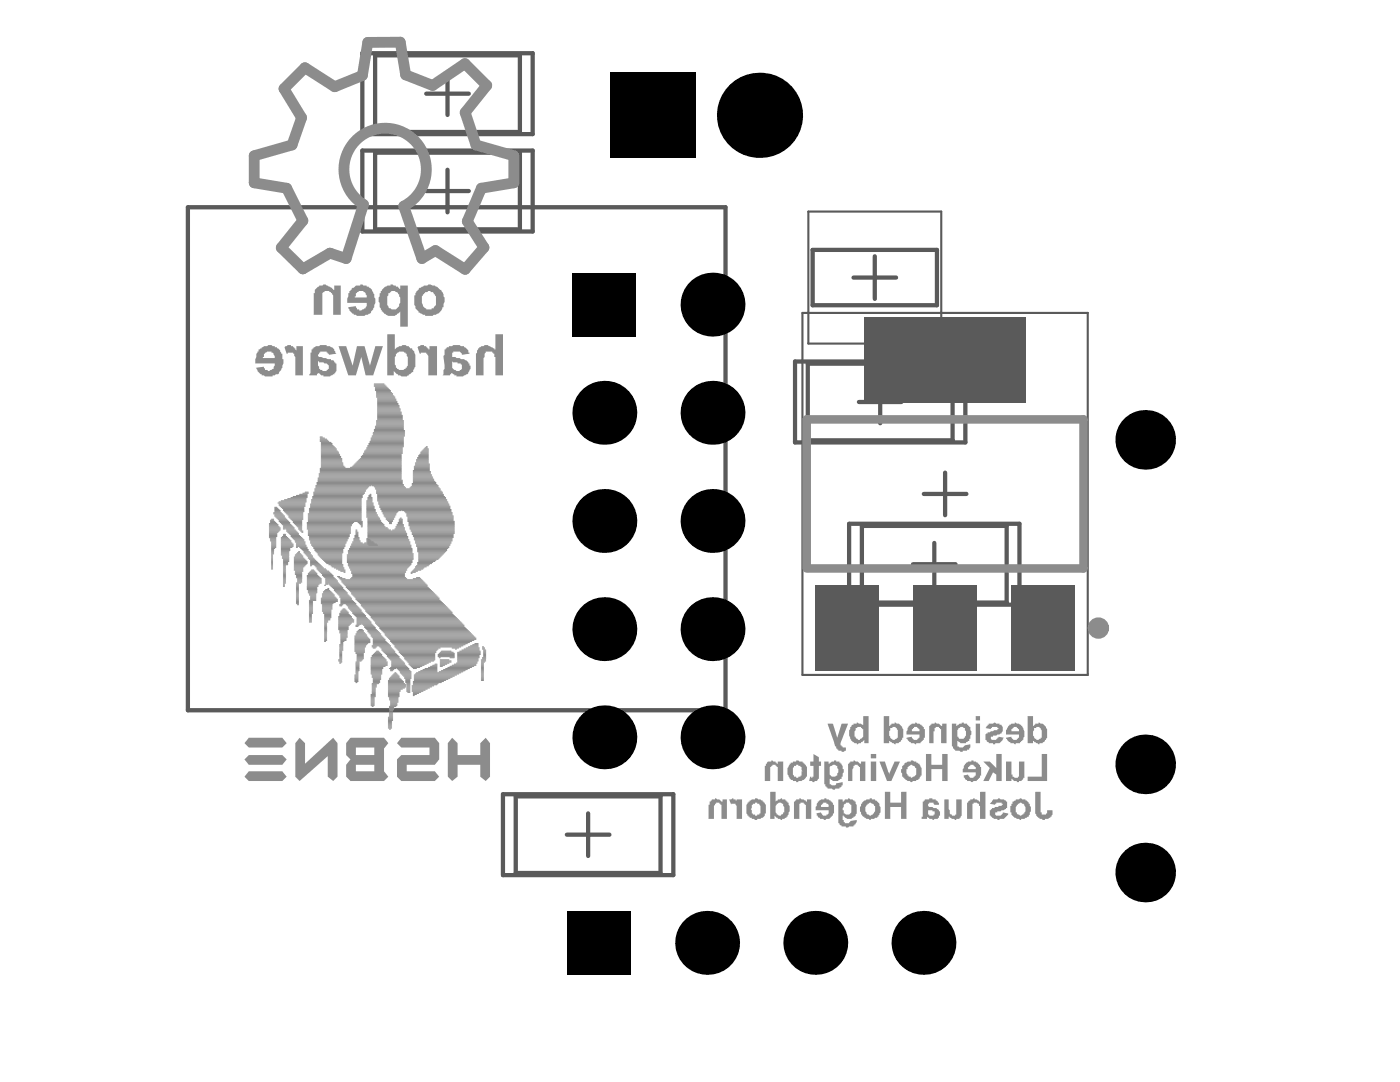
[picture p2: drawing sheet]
<svg xmlns="http://www.w3.org/2000/svg" width="279mm" height="216mm" viewBox="0 0 279 216" stroke-linecap="round" stroke-linejoin="round" font-family="sans-serif">
<g fill="none" stroke="#5a5a5a" stroke-width=".85">
<path d="M72.3 10.6h34v16.2h-34zM74.9 11h28.9v15.3h-28.9zM85.1 18.7h8.5M89.3 14.4v8.5M72.3 30h34v16.2h-34zM74.9 30.5h28.9v15.3h-28.9zM85.1 38.1h8.5M89.3 33.9v8.5M37.5 41.4h107.3v100.3h-107.3zM162.2 49.9h24.8v11h-24.8zM170.3 55.4h8.5M174.6 51.1v8.5"/>
<path d="M158.7 72.1h34v16.2h-34zM161.2 72.6h28.9v15.3h-28.9zM175.7 76v8.5M161 83.7h55.2v29.7h-55.2zM171.4 80.2h8.5M184.4 98.6h8.5M188.6 94.3v8.5M169.5 104.5h34v16.2h-34zM172 104.9h28.9v15.3h-28.9zM182.2 112.6h8.5M186.5 108.3v8.5M100.4 158.5h34v16.1h-34z"/>
<path d="M102.9 158.9h28.9v15.3h-28.9zM113.1 166.6h8.5M117.4 162.3v8.5"/>
</g>
<path d="M161.3 42.2h26.5v26.4h-26.5zM160.1 62.4h57v72.3h-57z" fill="none" stroke="#5a5a5a" stroke-width=".43"/>
<g fill="none" stroke="#8c8c8c" stroke-width=".22">
<path d="M74.7 76.6h1.9M74.7 76.8h2.2M74.7 77.1h2.4M74.9 77.3h2.4M74.9 77.5h2.6M74.9 77.7h2.8M74.9 77.9h3M75.1 78.1h2.8M75.1 78.4h3M75.1 78.6h3.3M75.1 78.8h3.3M75.1 79h3.5"/>
<path d="M75.1 79.2h3.7M75.3 79.4h3.5M75.3 79.6h3.7M75.3 79.9h3.7M56.1 99.9h5M56.8 99.7h4.3M57.4 99.5h3.7M58.1 99.3h3.2M58.5 99.1h2.8M59.2 98.9h2.1M59.8 98.6h1.5M60.4 98.4h1.1"/>
<path d="M60.9 98.2h.6M62.2 99.7h9.9M62.2 99.9h9.9M62.4 99.1h9.9M62.4 99.3h9.9M62.4 99.5h9.7M62.6 98.2h10.2M62.6 98.4h10.2M62.6 98.6h9.9M62.6 98.9h9.7M62.8 97.6h10.4M62.8 97.8h10.2"/>
<path d="M62.8 98h10.2M63 97.1h10.6M63 97.3h10.4M63 96.9h11M63.3 96.3h17M63.3 96.5h17M63.3 96.7h17.2M63.5 95.4h16.6M63.5 95.6h16.6M63.5 95.8h16.8M63.5 96.1h16.8M63.7 94.5h16.4"/>
<path d="M63.7 94.8h16.4M63.7 95h16.4M63.7 95.2h16.4M63.9 87.2h.4M63.9 87.4h.9M63.9 87.6h1.3M63.9 87.9h1.5M63.9 88.1h1.7M63.9 93.5h16.2M63.9 93.7h16.2M63.9 93.9h16.2M63.9 94.1h16.2"/>
<path d="M63.9 94.3h16.2M64.1 90.7h3.7M64.1 90.9h3.7M64.1 91.7h4.1M64.1 92h4.1M64.1 92.2h4.1M64.1 92.4h4.3M64.1 92.6h4.3M64.1 92.8h4.3M64.1 93h4.6M64.1 93.2h4.8M64.1 91.1h3.9"/>
<path d="M64.1 91.3h3.9M64.1 91.5h4.1M64.1 88.5h2.2M64.1 88.7h2.2M64.1 88.9h2.4M64.1 89.1h2.6M64.1 89.4h2.8M64.1 89.6h3M64.1 89.8h3M64.1 90h3.3M64.1 90.2h3.5M64.1 88.3h2"/>
<path d="M64.1 90.4h3.5M69.9 93.2h10.2M70.4 93h9.7M70.6 92.8h9.5M70.8 92.6h9.3M71 92.4h9.1M71.2 92.2h8.9M71.5 92h8.6M71.7 91.7h8.4M71.9 91.5h8.2M72.1 91.1h8M72.1 91.3h8"/>
<path d="M72.3 90.9h7.8M72.5 90.7h7.6M72.5 90.4h7.8M72.8 90h7.5M72.8 90.2h7.5M73 89.8h7.3M73.2 99.9h1.1M73.2 89.4h7.1M73.2 89.6h7.1M73.4 99.3h.9M73.4 99.5h.9M73.4 99.7h.9"/>
<path d="M73.4 88.9h7.1M73.4 89.1h7.1M73.6 98.9h.4M73.6 99.1h.4M73.6 88.5h6.9M73.6 88.7h6.9M73.8 98.6h.2M73.8 88.1h6.7M73.8 88.3h6.7M74 87.4h6.5M74 87.6h6.5M74 87.9h6.5"/>
<path d="M74.3 87.2h6.2M74.3 96.9h6.2M74.3 87h6.4M74.5 86.3h6.2M74.5 86.6h6.2M74.5 86.8h6.2M74.7 97.1h6M74.7 85.7h5.8M74.7 85.9h6M74.7 86.1h6M74.9 97.3h6.1M74.9 85h5.6"/>
<path d="M74.9 85.3h5.6M74.9 85.5h5.6M74.9 97.6h13M75.1 98.2h13.2M75.1 98.4h13.2M75.1 84.2h5.4M75.1 84.4h5.4M75.1 84.6h5.4M75.1 84.8h5.4M75.1 84h5.4M75.1 97.8h12.8M75.1 98h13"/>
<path d="M75.3 98.6h13.2M75.3 98.9h13.2M75.3 99.1h13.4M75.3 99.3h13.6M75.3 99.5h13.6M75.3 99.7h13.9M75.3 99.9h13.9M75.3 80.9h4.4M75.3 81.2h4.4M75.3 81.4h4.4M75.3 81.6h4.6M75.3 81.8h4.6"/>
<path d="M75.3 82h4.6M75.3 82.2h4.8M75.3 82.5h4.8M75.3 82.7h4.8M75.3 82.9h5M75.3 83.1h5M75.3 83.3h5M75.3 83.5h5M75.3 83.8h5M75.3 80.1h3.9M75.3 80.3h3.9M75.3 80.5h4.1"/>
<path d="M75.3 80.7h4.1M81.8 97.3h5.8M82 97.1h5.4M82.3 96.9h5.1M82.3 96.5h4.7M82.3 96.7h4.9M82.5 93.9h3.2M82.5 94.1h3.4M82.5 94.3h3.4M82.5 94.5h3.4M82.5 94.8h3.6M82.5 95h3.6"/>
<path d="M82.5 95.2h3.9M82.5 95.4h3.9M82.5 95.6h4.1M82.5 95.8h4.1M82.5 96.1h4.3M82.5 96.3h4.5M82.7 93h3M82.7 93.2h3M82.7 93.5h3M82.7 93.7h3M82.9 92.4h2.6M82.9 92.6h2.8"/>
<path d="M82.9 92.8h2.8M83.1 91.7h2.4M83.1 92h2.4M83.1 92.2h2.4M83.3 91.3h2.2M83.3 91.5h2.2M83.5 90.9h2M83.5 91.1h2M83.8 90.7h1.7M84 90.2h1.5M84 90.4h1.5M84.2 90h1.3"/>
<path d="M84.4 89.8h1.1M84.6 89.6h.9M84.8 89.4h.5M85.1 89.1h.2M53.8 106.6h1.5M53.8 106.8h1.5M53.8 105.8h2.1M53.8 106h1.9M53.8 106.2h1.7M53.8 106.4h1.5M53.8 107.1h1.5M53.8 107.3h1.2"/>
<path d="M53.8 104.5h1.5M53.8 104.7h1.7M53.8 104.9h1.7M53.8 105.1h1.9M53.8 105.3h2.1M53.8 105.6h2.1M54 107.9h1M54 107.5h1M54 103.8h.6M54 104h.8M54 104.3h1M54 107.7h1"/>
<path d="M54.2 109.4h.6M54.2 109.7h.4M54.2 109.9h.4M54.2 110.1h.4M54.2 110.3h.4M54.2 110.5h.4M54.2 110.7h.2M54.2 110.9h.2M54.2 111.2h.2M54.2 111.4h.2M54.2 111.6h.2M54.2 111.8h.2"/>
<path d="M54.2 112h.2M54.2 112.2h.2M54.2 112.5h.2M54.2 112.7h.2M54.2 112.9h.2M54.2 113.1h.2M54.2 113.3h.2M54.2 113.5h.2M54.2 109h.8M54.2 109.2h.8M54.2 108.1h.8M54.2 108.4h.8"/>
<path d="M54.2 108.6h.8M54.2 108.8h.8M54.2 103.6h.4M54.6 102.3h1.5M54.6 102.5h1.7M54.8 101.4h.7M54.8 101.7h.9M54.8 101.9h1.1M54.8 102.1h1.1M54.8 102.7h1.8M54.8 103h2M54.8 101.2h.5"/>
<path d="M55 103.2h1.8M55.3 103.4h1.7M55.5 103.6h1.7M55.5 100.4h5.4M55.7 103.8h1.7M55.7 104h1.9M55.7 100.2h5.4M55.7 100.6h5.2M55.7 100.8h5.2M55.9 104.3h2M55.9 101h5M56.1 109.4h1.8"/>
<path d="M56.1 109.7h1.8M56.1 109.9h1.8M56.1 110.1h1.5M56.1 110.3h1.5M56.1 110.5h1.5M56.1 110.7h1.5M56.1 109h2.4M56.1 109.2h2.2M56.1 107.9h2M56.1 108.1h2M56.1 108.4h2.2M56.1 108.6h2.4"/>
<path d="M56.1 108.8h2.4M56.1 107.3h1.3M56.1 107.5h1.5M56.1 104.5h1.8M56.1 101.2h4.6M56.1 107.7h1.8M56.3 110.9h1.3M56.3 111.2h1.3M56.3 111.4h1.3M56.3 107.1h.9M56.3 104.7h1.8M56.3 101.4h4.4"/>
<path d="M56.6 115.5h.4M56.6 115.7h.4M56.6 115.9h.4M56.6 116.1h.4M56.6 116.3h.4M56.6 116.6h.2M56.6 116.8h.2M56.6 117h.2M56.6 111.6h1M56.6 111.8h1M56.6 112h1M56.6 112.2h.8"/>
<path d="M56.6 112.5h.8M56.6 112.7h.8M56.6 112.9h.4M56.6 113.1h.4M56.6 113.3h.4M56.6 113.5h.4M56.6 113.8h.4M56.6 114h.4M56.6 114.2h.4M56.6 114.4h.4M56.6 114.6h.4M56.6 114.8h.4"/>
<path d="M56.6 115h.4M56.6 115.3h.4M56.6 106.6h.4M56.6 106.8h.4M56.6 104.9h1.7M56.6 105.1h1.9M56.6 105.3h2.1M56.6 101.7h4.1M56.6 101.9h4.1M56.6 105.6h.2M56.8 102.1h3.9M57 102.3h3.4"/>
<path d="M57 105.6h1.7M57.2 105.8h1.7M57.2 106h2M57.2 102.5h3.2M57.4 106.2h2M57.4 102.7h3M57.6 106.4h2M57.6 103h2.8M57.6 103.2h2.8M57.9 106.6h1.7M57.9 103.4h2.5M58.1 106.8h1.7"/>
<path d="M58.1 107.1h1.9M58.1 103.6h2.3M58.3 107.3h1.9M58.3 103.8h1.9M58.5 107.5h1.9M58.5 104h1.7M58.5 104.3h1.7M58.7 111.2h1.7M58.7 111.4h2M58.7 111.6h2.2M58.7 111.8h2.4M58.7 112h2.6"/>
<path d="M58.7 112.2h2.6M58.7 112.5h2.6M58.7 112.7h2.4M58.7 112.9h2.2M58.7 113.1h2M58.7 113.3h1.7M58.7 113.5h1.7M58.7 113.8h1.7M58.7 104.5h1.5M58.7 107.7h2M58.9 110.7h1.3M58.9 110.9h1.5"/>
<path d="M58.9 114h1.5M58.9 114.2h1.3M58.9 114.4h1.3M58.9 114.6h1.3M58.9 107.9h1.8M58.9 108.1h2M58.9 104.7h1.3M59.2 118.7h.4M59.2 118.9h.4M59.2 119.1h.4M59.2 119.4h.4M59.2 119.6h.4"/>
<path d="M59.2 119.8h.4M59.2 116.3h.8M59.2 116.6h.4M59.2 116.8h.4M59.2 117h.4M59.2 117.2h.4M59.2 117.4h.4M59.2 117.6h.4M59.2 117.9h.4M59.2 118.1h.4M59.2 118.3h.4M59.2 118.5h.4"/>
<path d="M59.2 110.5h.8M59.2 114.8h1M59.2 115h1M59.2 109h1.9M59.2 109.2h.2M59.2 108.4h1.7M59.2 108.6h1.7M59.2 108.8h1.9M59.2 115.3h1M59.2 104.9h1M59.4 115.5h.8M59.4 115.7h.8"/>
<path d="M59.4 115.9h.8M59.4 116.1h.8M59.4 110.3h.4M59.4 105.1h.8M59.6 110.1h.2M59.6 105.3h.6M59.6 105.6h.6M59.8 109.2h1.5M59.8 105.8h.4M60 109.4h1.3M60 106h.4M60.2 109.7h1.3"/>
<path d="M60.2 106.2h.2M60.4 109.9h1.1M60.7 110.1h1M60.7 110.3h1.3M60.9 110.5h1.1M61.1 110.7h1.1M61.3 115.5h2.8M61.3 115.7h2.8M61.3 115.9h2.8M61.3 116.1h2.8M61.3 116.3h2.8M61.3 116.6h2.4"/>
<path d="M61.3 116.8h2.2M61.3 117h2.2M61.3 117.2h2M61.3 117.4h2M61.3 117.6h2M61.3 110.9h1.1M61.3 114.8h2.2M61.3 115h2.4M61.3 115.3h2.6M61.3 104.3h9.3M61.3 104.5h9.1M61.3 104.7h8.9"/>
<path d="M61.3 104.9h8.9M61.3 105.1h8.6M61.3 105.3h8.6M61.3 105.6h8.6M61.5 117.9h1.8M61.5 118.1h1.8M61.5 118.3h1.8M61.5 111.2h.9M61.5 111.4h1.1M61.5 114.4h1.8M61.5 114.6h1.8M61.5 106.6h8.2"/>
<path d="M61.5 106.8h8.2M61.5 105.8h8.4M61.5 106h8.4M61.5 106.2h8.4M61.5 106.4h8.4M61.5 103.6h10.6M61.5 103.8h10.6M61.5 104h10.8M61.5 102.5h10.6M61.5 102.7h10.6M61.5 103h10.6M61.5 103.2h10.6"/>
<path d="M61.5 103.4h10.6M61.7 118.7h1.3M61.7 119.8h1.3M61.7 118.5h1.3M61.7 111.6h1.1M61.7 114.2h1.3M61.7 107.1h8M61.7 107.3h7.8M61.7 107.5h7.8M61.7 101.4h10.4M61.7 101.7h10.4M61.7 101.9h10.4"/>
<path d="M61.7 102.1h10.4M61.7 102.3h10.4M61.7 107.7h7.6M62 118.9h1M62 119.1h1M62 119.4h1M62 119.6h1M62 111.8h1M62 112h1.3M62 112.2h1.5M62 112.5h1.7M62 112.7h1.9"/>
<path d="M62 112.9h.2M62 114h.8M62 107.9h7.3M62 108.1h7.1M62 108.4h7.1M62 100.6h10.1M62 100.8h10.1M62 101h10.1M62 101.2h10.1M62.2 113.8h.4M62.2 108.6h6.7M62.2 108.8h6.7"/>
<path d="M62.2 100.2h9.9M62.2 100.4h9.9M62.4 109h6.5M62.6 109.4h6.1M62.6 109.2h6.1M62.8 109.7h5.6M62.8 109.9h5.6M62.8 112.9h1.3M63 110.1h5.4M63 113.1h1.3M63.3 110.3h5.1M63.3 113.3h1.2"/>
<path d="M63.3 113.5h1.7M63.5 110.5h4.7M63.5 110.7h4.7M63.5 113.8h1.7M63.7 110.9h4.5M63.7 114h1.9M63.9 111.2h4.3M63.9 114.2h1.9M64.1 119.4h3M64.1 119.6h3.3M64.1 119.8h3.3M64.1 111.4h4.1"/>
<path d="M64.1 114.4h2M64.3 118.7h2.4M64.3 118.9h2.4M64.3 119.1h2.6M64.3 118.5h2.2M64.3 111.6h3.9M64.3 114.6h2M64.3 114.8h2.2M64.5 118.1h1.6M64.5 118.3h1.8M64.5 111.8h3.7M64.5 115h2"/>
<path d="M64.8 116.8h.2M64.8 117.9h1M64.8 112h3.4M64.8 115.3h1.9M65 115.5h1.9M65 115.7h2.1M65 115.9h2.4M65 116.1h2.4M65 116.3h2.6M65 116.6h.4M65 117.6h.6M65 112.2h3.2"/>
<path d="M65.2 112.5h3M65.4 117.4h.2M65.6 116.6h2.2M65.6 112.7h2.8M65.8 116.8h2.2M66.1 117h2.1M66.1 112.9h2.3M66.3 117.2h2.1M66.3 113.1h2.1M66.5 117.4h1.9M66.7 117.6h2M66.7 117.9h2.2"/>
<path d="M66.7 113.3h2M66.9 118.1h2.2M67.1 118.3h2.2M67.1 113.5h1.6M67.4 118.5h1.9M67.4 115h.4M67.6 118.7h1.9M67.6 113.8h1.3M67.6 115.3h.6M67.8 118.9h1.9M67.8 119.1h2.1M67.8 115.5h1.1"/>
<path d="M68 119.4h2.2M68 119.6h2.2M68 119.8h2.4M68 115.7h16.2M68 114h.9M68.2 115.9h16.2M68.2 116.1h16.4M68.4 116.3h16.4M68.7 116.6h16.4M68.7 114.2h.2M68.9 116.8h16.4M69.1 117h16.2"/>
<path d="M69.1 117.2h16.4M69.3 117.4h16.4M69.3 110.7h13.2M69.3 110.9h13.2M69.3 111.2h13.2M69.3 111.4h13.2M69.3 111.6h13.2M69.3 111.8h13M69.3 112h13M69.3 112.2h13M69.5 117.6h16.4M69.5 109.9h12.8"/>
<path d="M69.5 110.1h12.8M69.5 110.3h12.8M69.5 110.5h13M69.5 112.5h12.5M69.5 112.7h12.5M69.5 112.9h12.3M69.7 117.9h16.4M69.7 109.4h12.6M69.7 109.7h12.6M69.7 113.1h11.9M69.7 113.3h11.7M69.9 115.5h11.3"/>
<path d="M69.9 118.1h16.5M69.9 113.5h11.3M69.9 113.8h11.3M69.9 109h12.1M69.9 109.2h12.1M70.2 118.3h16.4M70.2 118.5h16.6M70.2 114h10.8M70.2 114.2h10.8M70.2 114.4h10.5M70.2 108.6h11.6M70.2 108.8h11.8"/>
<path d="M70.2 115.3h10.8M70.4 118.7h16.6M70.4 114.6h10.3M70.4 114.8h10.3M70.4 115h10.3M70.4 108.1h1.5M70.4 108.4h1.9M70.6 118.9h16.6M70.6 107.9h1.3M70.6 107.5h1.1M70.6 107.7h1.1M70.8 119.1h16.6"/>
<path d="M70.8 106.8h.7M70.8 107.1h.7M70.8 107.3h.9M71 119.4h16.6M71 119.6h16.6M71 106.6h.5M71 105.8h.2M71 106h.2M71 106.2h.5M71 106.4h.5M71.2 119.8h16.7M71.5 104.3h.8"/>
<path d="M71.7 104.5h.6M71.9 104.7h.4M72.1 104.9h.2M72.1 105.1h.2M72.8 108.4h9M73.2 107.9h8.4M73.2 108.1h8.6M73.2 107.5h8.2M73.2 101.4h1.5M73.2 101.7h1.7M73.2 101.9h1.7M73.2 102.1h1.7"/>
<path d="M73.2 102.3h1.9M73.2 102.5h1.9M73.2 102.7h2.1M73.2 103h2.1M73.2 103.2h2.4M73.2 100.2h1.1M73.2 100.4h1.3M73.2 100.6h1.3M73.2 100.8h1.3M73.2 101h1.5M73.2 101.2h1.5M73.2 107.7h8.4"/>
<path d="M73.4 106.6h7.8M73.4 106.8h7.8M73.4 105.8h4.5M73.4 106h7.6M73.4 106.2h7.6M73.4 106.4h7.8M73.4 107.1h8M73.4 107.3h8M73.4 103.6h2.4M73.4 103.8h2.6M73.4 104h2.6M73.4 104.3h2.8"/>
<path d="M73.4 104.5h3M73.4 104.7h3.2M73.4 104.9h3.2M73.4 105.1h3.5M73.4 105.3h3.9M73.4 103.4h2.4M73.4 105.6h4.1M75.6 100.2h13.8M75.6 100.4h13.8M75.6 100.6h14M75.8 100.8h13.8M75.8 101h14"/>
<path d="M75.8 101.2h14M76 101.4h13.8M76 101.7h14M76.2 101.9h3.9M76.2 102.1h3.2M76.4 102.3h2.8M76.4 102.5h2.6M76.6 102.7h2.4M76.6 103h2.2M76.9 103.2h1.9M77.1 103.6h1.5M77.1 103.4h1.5"/>
<path d="M77.3 103.8h1.1M77.5 104h.9M77.7 104.3h.4M77.7 104.5h.4M78.4 105.8h2.3M78.8 105.6h1.9M79 105.1h1.5M79 105.3h1.7M79.2 104.7h1.3M79.2 104.9h1.3M79.4 104.3h.9M79.4 104.5h.9"/>
<path d="M79.7 103.6h.6M79.7 103.8h.6M79.7 104h.6M79.9 103.4h.2M80.3 101.9h9.7M80.7 102.1h9.3M81 102.3h9.2M81.2 102.5h9M81.2 102.7h9M81.2 103h9.3M81.4 103.6h9.1M81.4 103.8h9.1"/>
<path d="M81.4 104h9.3M81.4 103.2h9.1M81.4 103.4h9.1M81.6 104.3h9.1M81.6 104.5h9.1M81.6 104.7h9.1M81.6 104.9h9.1M81.8 105.1h8.9M81.8 105.3h8.9M81.8 105.6h8.9M82 114.2h.9M82 114.4h.3"/>
<path d="M82 105.8h8.7M82 106h8.7M82.3 114h1M82.3 106.6h8.2M82.3 106.2h8.4M82.3 106.4h8.4M82.5 115.5h1.5M82.5 113.8h1.5M82.5 106.8h8M82.5 107.1h8M82.7 113.5h1.7M82.7 107.3h7.8"/>
<path d="M82.7 107.5h7.5M82.7 107.7h7.5M82.9 113.1h2.2M82.9 113.3h1.7M82.9 107.9h7.3M82.9 108.1h7.1M82.9 108.4h7.1M83.1 112.9h2.4M83.1 109h6.5M83.1 108.6h6.7M83.1 108.8h6.7M83.1 115.3h.7"/>
<path d="M83.3 109.4h6.1M83.3 109.7h5.9M83.3 109.9h5.9M83.3 110.1h5.6M83.3 112.2h3.1M83.3 112.5h2.8M83.3 112.7h2.4M83.3 109.2h6.3M83.5 110.3h5.2M83.5 110.5h5M83.5 110.7h4.8M83.5 110.9h4.6"/>
<path d="M83.5 111.2h4.4M83.5 111.4h4.1M83.5 111.6h3.9M83.5 111.8h3.5M83.5 112h3.3M59.2 120h.4M59.2 120.2h.4M59.2 120.4h.4M59.4 120.7h.2M61.7 123h.5M61.7 123.3h.5M61.7 123.5h.5"/>
<path d="M61.7 123.7h.5M61.7 123.9h.5M61.7 124.1h.5M61.7 120.9h.7M61.7 121.1h.7M61.7 121.3h.7M61.7 121.5h.7M61.7 121.7h.7M61.7 122h.7M61.7 122.2h.7M61.7 122.4h.7M61.7 122.6h.5"/>
<path d="M61.7 120h.7M61.7 120.2h.7M61.7 120.4h.7M61.7 120.7h.7M61.7 122.8h.5M64.1 120h3.3M64.1 120.2h2.8M64.1 120.4h2.4M64.3 120.9h2M64.3 121.1h2M64.3 121.3h2M64.3 121.5h2"/>
<path d="M64.3 121.7h1.8M64.3 122h1.8M64.3 120.7h2M64.5 122.2h1.6M64.5 122.4h1.6M64.8 128h.2M64.8 126.3h.4M64.8 126.5h.4M64.8 126.7h.4M64.8 126.9h.4M64.8 127.1h.4M64.8 127.4h.4"/>
<path d="M64.8 127.6h.4M64.8 127.8h.4M64.8 125.2h.4M64.8 125.4h.4M64.8 125.6h.4M64.8 125.8h.4M64.8 126.1h.4M64.8 123h1.3M64.8 123.3h1.3M64.8 123.5h1M64.8 123.7h1M64.8 123.9h.6"/>
<path d="M64.8 124.1h.6M64.8 122.6h1.3M64.8 122.8h1.3M64.8 124.3h.4M64.8 124.5h.4M64.8 124.8h.4M64.8 125h.4M67.6 125.2h1.9M67.6 125.4h1.9M67.6 125.6h1.9M67.6 131.7h.6M67.6 131.9h.6"/>
<path d="M67.6 123h2.6M67.6 123.3h2.6M67.6 123.5h2.8M67.6 123.7h3M67.6 123.9h3M67.6 124.1h3M67.6 124.3h2.6M67.6 124.5h2.3M67.6 124.8h2.1M67.6 125h1.9M67.8 126.3h1.5M67.8 125.8h1.5"/>
<path d="M67.8 126.1h1.5M67.8 128.6h.6M67.8 128.9h.6M67.8 129.1h.6M67.8 129.3h.6M67.8 129.5h.6M67.8 129.7h.6M67.8 129.9h.4M67.8 130.2h.4M67.8 130.4h.4M67.8 130.6h.4M67.8 130.8h.4"/>
<path d="M67.8 131h.4M67.8 131.2h.4M67.8 131.5h.4M67.8 132.1h.4M67.8 132.3h.2M67.8 120.9h.4M67.8 122.4h1.7M67.8 122.6h1.9M67.8 120.7h.6M67.8 122.8h2.1M68 128h.7M68 126.5h1.3"/>
<path d="M68 126.7h1.3M68 126.9h1.3M68 127.1h1.3M68 127.4h1.1M68 127.6h1.1M68 127.8h1.1M68 128.2h.4M68 128.4h.4M68 122h1.3M68 122.2h1.5M68 120h2.6M68 120.2h2.8"/>
<path d="M68 120.4h3M68.2 121.7h.9M68.4 121.5h.5M69.1 120.7h1.9M69.3 120.9h1.9M69.5 121.1h2M69.5 121.3h2.2M69.7 121.5h2.2M69.9 121.7h2.2M70.2 122h1.9M70.4 122.2h1.9M70.4 122.4h2.1"/>
<path d="M70.6 122.6h2.2M70.8 128h3M70.8 126.9h2.4M70.8 127.1h2.6M70.8 127.4h2.8M70.8 127.6h3M70.8 127.8h3M70.8 128.2h3M70.8 128.4h2.6M70.8 128.6h2.4M70.8 128.9h2.2M70.8 129.1h2.2"/>
<path d="M70.8 129.3h2M70.8 129.5h2M70.8 129.7h2M70.8 129.9h2M70.8 122.8h2.2M70.8 136h.7M70.8 134.7h.7M70.8 134.9h.7M70.8 135.1h.7M70.8 135.3h.7M70.8 135.6h.7M70.8 135.8h.7"/>
<path d="M71 126.5h2M71 126.7h2.2M71 130.2h1.8M71 130.4h1.5M71 132.1h.7M71 132.3h.7M71 123h2M71 124.8h.7M71 136.2h.2M71 132.7h.7M71 133h.7M71 133.2h.7"/>
<path d="M71 133.4h.7M71 133.6h.7M71 133.8h.7M71 134h.5M71 134.3h.5M71 134.5h.5M71 132.5h.7M71 125h.5M71.2 126.3h1.6M71.2 126.1h1.3M71.2 130.6h1.3M71.2 130.8h1.3"/>
<path d="M71.2 131h1.3M71.2 131.2h1.3M71.2 131.5h1.3M71.2 131.7h1.1M71.2 131.9h.9M71.2 123.3h2M71.2 123.5h2.2M71.2 123.7h2.4M71.2 123.9h2.6M71.2 124.1h2.8M71.2 124.3h2.8M71.2 124.5h.9"/>
<path d="M71.5 125.8h1M71.5 120h16.6M71.7 125.6h.6M71.7 120.2h16.6M71.9 120.4h16.6M72.1 120.9h16.8M72.1 120.7h16.6M72.3 121.1h16.9M72.3 124.5h2M72.5 121.3h16.9M72.5 124.8h2M72.8 125.2h2.1"/>
<path d="M72.8 121.5h16.8M72.8 125h1.9M73 125.4h1.9M73 121.7h16.8M73 122h17M73.2 125.6h1.9M73.2 122.2h17M73.4 125.8h1.9M73.4 126.1h2.2M73.4 122.4h16.8M73.6 126.3h2.2M73.6 122.6h16.9"/>
<path d="M73.8 126.5h2.2M73.8 122.8h16.9M74 126.7h2M74 126.9h2.2M74 131.2h2.6M74 131.5h2.9M74 131.7h3.1M74 131.9h3.1M74 132.1h3.3M74 132.3h3.3M74 123h16.9M74 123.3h17.1"/>
<path d="M74 138.6h.9M74 138.8h.9M74 139h.9M74 139.2h.7M74 139.4h.7M74 139.7h.7M74 139.9h.7M74 132.7h3.3M74 133h2.9M74 133.2h2.4M74 133.4h2.4M74 133.6h2.2"/>
<path d="M74 133.8h2.2M74 134h2.2M74 134.3h2.2M74 134.5h2.2M74 132.5h3.3M74.3 127.1h2.1M74.3 128.9h3.6M74.3 129.1h.8M74.3 130.8h1.9M74.3 131h2.1M74.3 123.5h17M74.3 138.1h.6"/>
<path d="M74.3 138.4h.6M74.3 136.4h1.3M74.3 136.6h.8M74.3 136.8h.8M74.3 137.1h.8M74.3 137.3h.6M74.3 137.5h.6M74.3 137.7h.6M74.3 137.9h.6M74.3 134.7h1.7M74.3 134.9h1.7M74.3 135.1h1.7"/>
<path d="M74.5 128h2.6M74.5 127.4h2.1M74.5 127.6h2.4M74.5 127.8h2.4M74.5 128.2h2.8M74.5 128.4h3M74.5 128.6h3.2M74.5 129.3h.4M74.5 130.6h1.7M74.5 123.7h17M74.5 136h1.3M74.5 136.2h1.3"/>
<path d="M74.5 135.3h1.5M74.5 135.6h1.5M74.5 135.8h1.3M74.7 130.4h1.3M74.7 123.9h17M74.9 130.2h.9M74.9 124.1h17.1M74.9 124.3h17.3M75.1 129.9h.5M75.1 124.5h17.3M75.3 124.8h17.3M75.6 125h17"/>
<path d="M75.8 125.2h17M75.8 125.4h17.2M75.8 129.1h2.1M76 125.6h17.3M76 129.3h2.1M76.2 125.8h17.3M76.2 129.5h2.2M76.2 129.7h2.4M76.4 126.1h17.3M76.4 129.9h2.4M76.6 126.3h17.3M76.6 130.2h2.2"/>
<path d="M76.9 126.5h17.2M76.9 126.7h17.4M76.9 130.4h2.1M77.1 126.9h17.5M77.1 130.6h2.1M77.3 127.1h17.5M77.3 130.8h2.1M77.3 131h2.4M77.5 127.4h17.5M77.5 131.2h2.2M77.5 136h3M77.5 136.2h3"/>
<path d="M77.5 138.1h2.2M77.5 138.4h2.2M77.5 138.6h2.2M77.5 138.8h2.2M77.5 139h2.2M77.5 136.4h3.2M77.5 136.6h3.5M77.5 136.8h3.5M77.5 137.1h3.5M77.5 137.3h3.2M77.5 137.5h2.8M77.5 137.7h2.4"/>
<path d="M77.5 137.9h2.4M77.5 135.8h2.8M77.7 127.6h17.3M77.7 131.5h2.2M77.7 139.2h1.7M77.7 139.4h1.7M77.7 139.7h1.7M77.7 133.4h1.3M77.7 135.3h2.2M77.7 135.6h2.4M77.9 128h16.2M77.9 127.8h16.7"/>
<path d="M77.9 131.7h2.2M77.9 139.9h1.5M77.9 133.2h3.5M77.9 133.6h.7M77.9 133.8h.5M77.9 135.1h1.8M78.1 128.2h15.6M78.1 131.9h2.2M78.1 132.1h2.4M78.1 132.3h2.6M78.1 132.7h2.9M78.1 133h3.1"/>
<path d="M78.1 134.9h1.6M78.1 132.5h2.6M78.4 128.4h14.9M78.4 134.7h1M78.6 128.6h14.2M78.6 134.5h.6M78.8 128.9h13.6M78.8 129.1h13.2M78.8 134.3h.2M79 129.3h8.9M79.2 129.5h8.2M79.2 133.4h2.4"/>
<path d="M79.4 129.7h7.8M79.4 133.6h2.2M79.7 129.9h7.3M79.7 130.2h7.3M79.7 133.8h2.1M79.9 130.4h6.9M79.9 134h2.1M79.9 134.3h2.1M80.1 130.6h6.7M80.1 134.5h1.9M80.3 130.8h6.5M80.3 134.7h1.7"/>
<path d="M80.5 131h6.3M80.5 134.9h1.5M80.7 131.2h6.1M80.7 131.5h6.1M80.7 135.1h1.3M80.7 135.3h1.3M81 131.7h5.8M81 136h.8M81 136.2h.8M81 135.6h.8M81 135.8h.8M81.2 131.9h5.4"/>
<path d="M81.2 136.4h.6M81.2 136.6h.6M81.2 136.8h.6M81.2 137.1h.6M81.2 137.3h.6M81.2 137.5h.6M81.2 137.7h.6M81.2 137.9h.6M81.4 132.1h4.5M81.4 138.1h.4M81.6 132.3h3.9M81.6 132.5h3.5"/>
<path d="M81.8 132.7h2.8M82 133h2.2M82.3 136.8h4.3M82.3 137.1h3.8M82.3 137.3h3.4M82.3 137.5h3M82.3 137.7h2.5M82.3 137.9h2.1M82.3 133.2h1.5M82.5 136h6M82.5 136.2h5.6M82.5 138.1h1.5"/>
<path d="M82.5 138.4h1M82.5 138.6h.6M82.5 138.8h.2M82.5 136.4h4.9M82.5 136.6h4.7M82.5 133.4h.6M82.7 134.7h8.4M82.7 134.9h8M82.7 135.1h7.5M82.7 135.3h7.1M82.7 135.6h6.7M82.7 135.8h6.2"/>
<path d="M82.9 134.5h8.6M83.1 134.3h8.9M83.5 134h3.7M84 133.8h3.2M84.4 133.6h2.8M84.8 133.4h2.4M85.5 133.2h1.7M85.9 133h1.3M86.4 132.7h.8M86.8 132.5h.4M87.4 130.6h3.3M87.4 130.8h3.3"/>
<path d="M87.4 131h3.3M87.6 130.4h3.1M87.6 131.2h.3M87.6 134h4.8M87.9 130.2h2.6M87.9 131.7h1.7M87.9 131.9h2.1M87.9 132.1h2.1M87.9 132.3h1.7M87.9 132.7h.8M87.9 133h.4M87.9 132.5h1.3"/>
<path d="M88.1 129.9h1.9M88.1 133.8h4.7M88.5 133.6h4.8M88.9 133.4h4.8M89.4 133.2h4.7M89.8 131.2h.9M89.8 133h4.8M90.2 129.3h1.3M90.2 132.7h4.8M90.7 132.5h4.3M90.9 129.5h.2M91.1 132.3h4.1"/>
<path d="M91.3 130.2h4.6M91.3 130.4h4.6M91.3 130.6h4.6M91.3 130.8h4.3M91.3 131h4.3M91.3 131.2h4.3M91.3 131.5h4.1M91.3 131.7h4.1M91.3 131.9h4.1M91.3 132.1h3.9M91.7 129.9h4.2M92.2 129.7h3.4"/>
<path d="M92.6 129.5h3M93 129.3h2.6M93.5 129.1h1.9M93.9 128.9h1.5M94.3 128.6h1.1M94.8 128.4h.6M96.1 131.7h.8M96.1 131.9h.8M96.1 132.1h.6M96.1 132.3h.4M96.1 132.7h.4M96.1 133h.4"/>
<path d="M96.1 133.2h.4M96.1 133.4h.4M96.1 133.6h.4M96.1 133.8h.4M96.1 134h.4M96.1 134.3h.4M96.1 134.5h.4M96.1 134.7h.4M96.1 134.9h.4M96.1 135.1h.4M96.1 135.3h.4M96.1 135.6h.4"/>
<path d="M96.1 135.8h.4M96.1 132.5h.4M96.3 129.1h.2M96.3 129.3h.4M96.3 129.5h.4M96.3 131.2h.6M96.3 131.5h.6M96.5 129.7h.4M96.5 129.9h.4M96.5 130.2h.4M96.5 130.4h.4M96.5 130.6h.4"/>
<path d="M96.5 130.8h.4M96.5 131h.4M74 140.3h.7M74 140.5h.7M74 140.7h.7M74 140.1h.7M74.3 141h.2M77.5 143.5h.9M77.5 143.8h.9M77.5 144h.6M77.5 144.2h.6M77.5 144.4h.6"/>
<path d="M77.5 144.6h.6M77.5 144.8h.6M77.5 145.1h.6M77.5 145.3h.6M77.5 143.1h.9M77.5 143.3h.9M77.7 145.5h.2M77.7 142.5h.7M77.7 142.7h.7M77.7 142.9h.7M77.7 141h1.3M77.7 141.2h.9"/>
<path d="M77.7 141.4h.9M77.7 141.6h.9M77.7 141.8h.7M77.7 142h.7M77.7 142.2h.7M77.9 140.3h1.3M77.9 140.5h1.3M77.9 140.7h1.3M77.9 140.1h1.5"/>
</g>
<path d="M72.5 40.8l-3.4 10.8-3.3-1.1-5.4 3.2-4.3-4.3 4.3-5.4-3.2-6.4-6.5-1.1v-5.4l7.6-2.2 1.9-5.4-3.5-5.8 4.2-4.2 5.9 3.8 5.5-2.2 1.1-6.6 6.5-.1 1.1 6.5 5.4 2.2 6.4-4.4 4.3 4.4-4.3 5.3 2.2 6.5 7.5 2.2v5.4l-6.4 1.1-2.8 6.6 3.3 5.2-3.8 4.3-5.9-3.7-2.7 1.6-3.6-10.5" fill="none" stroke="#8c8c8c" stroke-width="2.2"/>
<path d="M161 113.4v-29.7h55.2v29.7h-54.8" fill="none" stroke="#8c8c8c" stroke-width="1.7"/>
<g fill="#8c8c8c">
<path d="M196.9 144.8h.2l.2-.4h.9l.2-.2 .4 .2h.7v.2h.4a1.83 1.83 0 0 1 0 1.7l-.4 .3h-.5l-.2 .2h-.6v.2h-.5v.4l.3 .2h.8v-.2l.5-.2v-.2l1 .2-.2 .2a1.09 1.09 0 0 1-1.5 .9v.2h-.4v-.2h-.9v-.2l-.4-.2v-.3h-.2v-1l.4-.3v-.2h.4l.9-.4h.6l.3-.4h-.3v-.2h-1l-.3 .4-1-.2z"/>
<path d="M185.4 144.8h.3l.2-.4h.6v-.2l.5 .2a.68 .68 0 0 1 .8 .4h.2v.3v-.7h.9v3.9h-1.1v-2.8h-.2l-.2-.4h-.7v.2h-.2v.6h-.2v2.4h-.9z"/>
<path d="M165.1 144.4h1.1l.9 2.8 .9-2.8h1.3l-1.6 3.9v.4h.3l.2 .5h.6v-.3v.9l-.4 .2h-.4v-.2h-.7v-.2l-.4-.2v-.5h-.2z"/>
<path d="M90.2 147.2l1.1 1.1v2.4h4.6v-2.4l1-1.1 .9 1.1v6.7l-.9 .8-1-.8v-2.4h-4.6v2.4l-1.1 .8-.8-.8v-6.7z"/>
<path d="M80.1 147.2h6.7l.8 1.1v3.2l-.8 1.1h-5.6v1.3h5.6l.8 1.1-.8 .8h-6.7l-.9-.8v-3.5l.9-.8h5.6v-1.5h-5.6l-.9-.9z"/>
<path d="M59.8 147.2l1.1 1.1v4.1l5.6-5.2 .9 1.1v6.7l-.9 .8-1.1-.8v-4.1l-5.6 4.9-.9-.8v-6.7z"/>
<path d="M207.9 150.4h1.1v5.4h-3.9v-.8h2.8z"/>
<path d="M200.8 152h1v2.5h.3v.5l.4 .2h.6v-.2h.3v-3h1v3.2h-.2a.76 .76 0 0 1-.8 .6v.3h-.5v-.3h-.6v-.2l-.5-.2v-.2v.6h-1z"/>
<path d="M196.2 152h1.3l1.3 1.3v-2.9h1.1v5.4h-1.1v-1.3l-.6-.4-.9 1.7h-1.1l1.3-2.5z"/>
<path d="M184.8 150.4h1.1v2.2h2.1v-2.2h1.1v5.4h-1.1v-2.3h-2.1v2.3h-1.1z"/>
<path d="M175.5 152h1.1l.6 2.1h.3v.4l1-2.5h1.1l-1.7 3.8h-.9z"/>
<path d="M169.3 152.4h.2l.2-.4h.6v-.3l.5 .3a.68 .68 0 0 1 .8 .4h.2v.2v-.6h.9v3.8h-1.1v-2.8h-.2l-.2-.4h-.7l-.4 .9v2.3h-.8z"/>
<path d="M162.3 150.4l1.1 .7v.9h.5v.8h-.5v2.6h-.2l-.2 .4h-.4v.3h-.5v-.3h-.6l.2-.8h.2v.2l.4-.2v-2.2h-.6v-.8h.6z"/>
<path d="M152.8 152.4h.3l.2-.4h.6v-.3h.2l.3 .3h.4l.2 .4h.2v.2v-.6h1.1v3.8h-1.1v-2.8h-.2l-.2-.4h-.7l-.2 .4h-.2v2.8h-1.1v-3h.2z"/>
<path d="M206.6 158h1.1v4.1h.2v.4h.9v-.2h.2v-.6h1.1v.8l-.3 .5h-.2v.2l-.4 .2h-.7v.2l-1-.2v-.2a.76 .76 0 0 1-.7-.7l-.2-.2z"/>
<path d="M198.2 159.5h.8l.5-.2 .2 .2h.6l.5 .2v.2h.2v1.3h-.2v.3l-.5 .2h-.4l-.2 .2h-.7v.2h-.4v.4a.92 .92 0 0 0 1.5-.4l1.1 .2a1.53 1.53 0 0 1-1.7 1.1v.2h-.5v-.2h-.6l-.4-.2v-.2h-.3v-.2h-.2v-1.1h.2l.3-.5h.4l.2-.2h.7v-.2h.6v-.2h.2l-.2-.4h-1.1l-.2 .4-1.1-.2 .5-.5v-.2h.2z"/>
<path d="M193 160.2h.2v-.3l.4-.2v-.2h.5l.2-.2 1.3 .6v-1.9h1.1v5.4h-1.1v-2.6h-.2v-.4l-.5-.2h-.6v.2h-.2v3h-1.1z"/>
<path d="M188.5 159.5h.8v2l.2 .2v.6l.5 .2v.3h.6v-.3h.2v-3h1.1v3.3l-.2 .4h-.2v.2h-.7v.2h-.2l-.2-.2h-.4l-.5-.2-.2-.4v.6h-.8z"/>
<path d="M176.6 158h1.1v2.2h2.1v-2.2h1.1v5.4h-1.1v-2.4h-2.1v2.4h-1.1z"/>
<path d="M158.5 159.9l.4-.2v-.2h.6v-.2h.3l.2 .2h.4l.4 .2 .2 .5v-.7h.9v3.9h-1.1v-2.8l-.4-.2v-.2h-.6v.2h-.3v3h-1z"/>
<path d="M145.5 159.5h.4l.5-.2v.2h.4l.2 .4v-.4h1.1v3.9h-1.1v-2.6l-.2-.4h-.9v.2z"/>
<path d="M141.6 159.9l.5-.2v-.2h.6v-.2l.4 .2a.68 .68 0 0 1 .9 .4h.2v.3v-.7h.9v3.9h-1.1v-2.8l-.4-.2v-.2h-.7v.2h-.2l-.2 .4v2.6h-1.1v-2.8h.2z"/>
<path d="M62.8 57.8l.7-.6h.2v-.2h.6a.54 .54 0 0 1 .9 0l1.1 .4 .2 .4h.2v-.8h1.3v5.8h-1.5v-3.9l-.2-.2a1.02 1.02 0 0 0-1.3-.6 1.02 1.02 0 0 0-.7 1.3v3.4h-1.7v-4.3h.2z"/>
<path d="M95.4 69.5h.2v-.2l.5-.2h.4l.2-.2h.7l1.3 .6v.2h.2v-3h1.5v8.2h-1.5v-3.7h-.2v-.6h-.3l-.2-.4h-1.3l-.2 .4v.6l-.2 .2v3.5h-1.5v-4.3l.2-.2v-.5z"/>
<path d="M83.3 69.3l.7-.4h.6v.2h.5v.2l.4 .2 .2 .4v-.8h1.5v5.8h-1.7v-3.9l-.2-.4h-.2v-.2h-1.1v.2h-.2z"/>
<path d="M67.6 69.1h1.5l1.3 3.9 .8-3.9h1.6l1 3.9 1.1-3.9h1.5l-1.9 5.8h-1.5l-.9-3.7-1.1 3.7h-1.5z"/>
<path d="M56.8 69.3l.6-.4h.7v.2h.4v.2l.4 .2 .3 .4v-.8h1.2v5.8h-1.5v-3.7l-.2-.2v-.4h-.2v-.2h-1.1v.2h-.2z"/>
<path d="M205.1 142.9v5.4h1.1v-.7l.2 .5 .8 .4h.3v-.2h.6v-.2l.4-.2v-.3h.3l.2-.4v-.6a1.99 1.99 0 0 0-.7-2l-.2-.2h-.4l-.5-.2v.2h-.6l-.2 .4h-.2v-1.9zM206.4 145.3h.4v-.2h.7v.2h.2l.2 .4v1.5h-.2v.2l-.5 .2h-.4v-.2a1.07 1.07 0 0 1-.4-1.7z"/>
<path d="M201.4 144.6v.2h-.2l-.4 .9v.9h2.6v.6h-.3a.66 .66 0 0 1-.7 .5 .66 .66 0 0 1-.6-.7l-1 .2a1.98 1.98 0 0 0 1 1.1h.5l.2 .2h.2v-.2h.9v-.2h.2l.2-.5h.2v-.2a2.4 2.4 0 0 0-.2-2.3l-.2-.5-.4-.2h-.5l-.2-.2h-.2v.2h-.7zM201.8 145.5h.3l.2-.4h.6l.2 .4h.3v.4h-1.6z"/>
<path d="M194.7 142.9v.9h.9v-.9zM194.7 144.4v3.9h.9v-3.9z"/>
<path d="M190 144.4v4.5h.2v.5l.4 .2v.2h.9l.2 .2h.4v-.2h.9v-.2h.4l.2-.4v-.7l-1 .2a.83 .83 0 0 1-1.3 .2h-.2v-1.3l.2 .5 .4 .2h1.1v-.2l.6-.2v-.5h.2v-.6l.3-.2-.3-1.5h-.2v-.3h-.2l-.2-.4h-.6v-.2h-.5v.2h-.4l-.4 .2v.2h-.3v-.4zM191.3 145.3h.2a.6 .6 0 0 1 .7-.2 .6 .6 0 0 1 .4 .6l.2 .2v.4a.89 .89 0 0 1-.9 1.1 .89 .89 0 0 1-.8-1.1v-.6z"/>
<path d="M181.6 144.6l-.7 1.3v.7h2.6v.6h-.2a.66 .66 0 0 1-.8 .5 .66 .66 0 0 1-.5-.7l-1.1 .2a1.98 1.98 0 0 0 1.1 1.1h.4l.2 .2h.3v-.2h.8v-.2h.2l.2-.5h.3v-.4h.2v-1.7h-.2v-.4h-.3l-.2-.5-.4-.2h-.4l-.2-.2h-.3v.2h-.6zM182 145.5h.2l.2-.4h.7l.2 .4h.2v.4h-1.5z"/>
<path d="M176.4 142.9v5.4h1.1v-.7l.2 .5 .8 .4h.3v-.2h.6v-.2h.2l.2-.5h.2v-.4h.3v-.6a1.99 1.99 0 0 0-.7-2l-.2-.2h-.4l-.5-.2v.2h-.6l-.2 .4h-.2v-1.9zM177.7 145.3h.4v-.2h.7v.2h.2l.2 .4v1.5h-.2v.2l-.5 .2h-.4v-.2a1.07 1.07 0 0 1-.4-1.7z"/>
<path d="M170.1 144.6l-.2 .5h-.2v.2a2.28 2.28 0 0 0 .8 3h.5v.2l.4-.2h.4v-.2h.3l.4-.5v.7h.9v-5.4h-1.1v1.9v-.2l-.5-.2h-.4l-.2-.2h-.2v.2h-.7v.2zM170.8 145.3l.4-.2h.6l.3 .4h.2v.4a1.16 1.16 0 0 1-.7 1.5v.2h-.4v-.2l-.4-.2v-.2h-.3v-1.1l.3-.2z"/>
<path d="M71 152.6h3.7v1.3h-3.7zM71 149.2h3.7v1.5h-3.7zM69.9 147.2l-.8 1.1v2.4l.8 .8-.8 1.1v2.4l.8 .8h6.7l.9-.8-.9-1.1v-4.5l.9-1.1-.9-1.1z"/>
<path d="M48.8 151.5l.9 1.1h6.6l.9-1.1-.9-.8h-6.6zM49.7 147.2l-.9 1.1 .9 .9h6.6l.9-.9-.9-1.1zM49.7 153.9l-.9 1.1 .9 .8h6.6l.9-.8-.9-1.1z"/>
<path d="M192.6 152.4l-.2 .4v.5l-.3 .2v.6h2.6v.7h-.2a.55 .55 0 0 1-.5 .4 .55 .55 0 0 1-.6-.4h-.2v-.3l-1.1 .3h.3v.4h.2v.2l.4 .2v.2h.6l.3 .3 .4-.3h.6v-.2l.5-.2v-.2h.2v-.4h.2v-1.8h-.2v-.4l-.4-.2v-.2l-.5-.2h-.4v-.3h-.4v.3h-.7l-.4 .2v.2zM193.2 153h.2l.2-.4h.7v.2l.4 .2v.5h-1.5z"/>
<path d="M180 152.8v.7h-.2l.2 1.5h.3v.2h.2v.2h.2v.2l.4 .2h.5l.4 .3 .2-.3h.7v-.2h.4l.4-.8h.2v-.5a1.99 1.99 0 0 0-.4-1.7v-.2l-.6-.2v-.2l-1.1-.3v.3h-.7l-.4 .2-.2 .4zM181.1 153l.9-.4 .6 .4 .3 .5a1.16 1.16 0 0 1-.7 1.5l-.4 .2v-.2h-.5v-.2h-.2l-.2-.5v-.8h.2z"/>
<path d="M173.8 150.4v.9h1.1v-.9zM173.8 152v3.8h1.1v-3.8z"/>
<path d="M164.5 152v4.5h.2v.4l.4 .2v.3h.9l.2 .2h.5v-.2h.8v-.3h.2l.3-.4h.2v-.6l-1.3 .2-.2 .4h-.7l-.4-.2v-1.3v.2h.2v.2l.4 .2h1.1v-.2l.7-.2v-.4h.2v-.7l.2-.2v-.6h-.2v-.7l-.2-.4h-.3l-.2-.4h-.6v-.3h-.5v.3h-.4l-.4 .2v.2h-.2v-.4zM165.6 153l.4-.2a.6 .6 0 0 1 .7-.2 .6 .6 0 0 1 .4 .7l.2 .2v.6l-.2 .2v.5h-.2a.79 .79 0 0 1-1 .1 .79 .79 0 0 1-.3-1z"/>
<path d="M157.6 152.4v.2a2.22 2.22 0 0 0-.4 1.9l.4 .9h.2v.2h.4v.2h.7v.3h.4v-.3h.7l.2-.2a.76 .76 0 0 0 .6-.6h.2v-2l-.2-.4h-.2v-.2l-.4-.2v-.2h-.7l-.2-.3h-.4v.3h-.7v.2h-.4v.2zM158.5 152.8h.4v-.2h.4v.2h.5v.2h.2v.7l.2 .2h-.2v.9h-.2v.2h-.5v.2h-.4v-.2h-.4l-.3-.5v-1.2z"/>
<path d="M202.1 159.9v.5h-.3v.4h-.2v1.3h.2a1.13 1.13 0 0 0 .9 1.1l.9 .4 .4-.2a1.69 1.69 0 0 0 1.5-.9v-.2a1.83 1.83 0 0 0 0-1.7 1.98 1.98 0 0 0-1.1-1.1h-.4l-.4-.2-.2 .2h-.7v.2zM203.1 160.4l.7-.2a1.35 1.35 0 0 1 .9 1.3 1.35 1.35 0 0 1-1.1 1.3l-.7-.5v-.2h-.2v-1.1l.2-.4h.2z"/>
<path d="M184.1 159.9v3.1h-.2v.4h1.1v-.4l.4 .2v.2h.7v.2l.4-.2h.7v-.2h.2v-.4h.2v-.9h-.2v-.2l-.4-.2v-.3l-1.6-.2-.2-.2v-.4h.2v-.2h.9l.2 .4h.9v-.4h-.2v-.3l-.5-.2v-.2h-.6v-.2h-.7v.2h-.8v.2zM185.2 161.5v.2h.9v.2h.4v.6h-.2v.3h-.9v-.3h-.2z"/>
<path d="M171.8 160.4v.2a1.83 1.83 0 0 0 0 1.7v.2h.3l.2 .5h.2v.2l.4 .2h.5l.2 .2h.2v-.2h.6l.2-.2h.5l.2-.4a1.99 1.99 0 0 0 .2-2.2v-.2l-.6-.7h-.3v-.2h-.6v-.2h-.4v.2h-.7l-.2 .2a.76 .76 0 0 0-.6 .7zM173.1 160.4l.7-.2 .4 .2 .2 .4h.2v1.1l-.2 .4h-.2v.2l-.4 .3-.4-.3a1.07 1.07 0 0 1-.5-1.7z"/>
<path d="M167.3 159.5v4.8h.2l.2 .4h.3v.2h.8v.2h.5l.2-.2h.8v-.2l.5-.2 .2-.5v-.4l-1.3 .2-.2 .5h-.9v-.3h-.2v-.4h-.2v-.8h.2l.2 .4a1.84 1.84 0 0 0 1.7 0v-.2a1.16 1.16 0 0 0 .7-1.5v-.9l-.5-.9-1.2-.4v.2h-.7v.2l-.4 .2v-.4zM168.4 160.6l.4-.2v-.2h.7v.2l.4 .2v.4a1.16 1.16 0 0 1-.6 1.5h-.5l-.4-.2v-.6h-.2z"/>
<path d="M163.2 159.9l-.2 .5v.4l-.2 .2v.7h2.6v.6l-.5 .2v.3h-.6l-.2-.5h-.2v-.2l-1.1 .2h.2v.5h.2v.2l.4 .2v.2h.7l.2 .2 .4-.2h.7v-.2l.4-.2v-.2h.2v-.5h.2v-1.7h-.2v-.4h-.2v-.3h-.2v-.2l-.4-.2h-.5v-.2h-.4v.2h-.6l-.5 .2v.2zM163.9 160.6h.2l.2-.4h.6v.2l.5 .2v.4h-1.5z"/>
<path d="M153.7 158v5.4h.9v-.6l.4 .4h.2v.2h.5l.2 .2h.2v-.2h.4l.4-.2 .7-1.3v-1.1l-.2-.2v-.4h-.2v-.3l-.5-.2v-.2h-.6v-.2l-.4 .2h-.5v.2l-.4 .2v-1.9zM155 160.4h.2a.6 .6 0 0 1 .7-.2 .6 .6 0 0 1 .4 .6l.2 .2v1.1h-.2l-.2 .4h-.2v.3h-.5a1.16 1.16 0 0 1-.6-1.6v-.4z"/>
<path d="M149.2 160.2l-.2 .4v1.7l.2 .5h.2l.2 .4h.4v.2h.5l.2 .2h.4v-.2h.7l.2-.2a.76 .76 0 0 0 .6-.9h.2v-1.7l-.2-.4-.4-.3v-.2l-.4-.2h-.5l-.2-.2h-.4v.2h-.7l-.4 .2v.2h-.2v.3zM150 160.6h.3v-.2h.4v-.2h.4v.2h.4l.3 .4v1.5h-.3v.2h-.4v.3h-.4v-.3h-.4v-.2h-.3v-.6l-.2-.2 .2-.3z"/>
<path d="M83.1 58.1l-.2 .4v.4h-.2v1.5a2.49 2.49 0 0 0 .8 1.8v.2l.9 .4h.4v.2h1.6l.2-.2a1.9 1.9 0 0 0 1.7-1.5h.2v-.6l.2-.5v-.8l-.2-.3a1.05 1.05 0 0 0-.4-1v-.3h-.2l-.7-.6-1.3-.4h-.4l-.2 .2h-.7l-.8 .4-.3 .4h-.2v.3zM84.4 58.7l.4-.2v-.2l1.1-.2v.2h.5l.2 .4h.2l.2 .4v.9a1.16 1.16 0 0 1-.6 1.5h-.3v.2h-1v-.2a.76 .76 0 0 1-.7-.6l-.2-.5v-1.3z"/>
<path d="M76 58.1v.4h-.2v.6l-.2 .3v.8l.2 .2v.9l.4 .9 .4 .2v.2h.3a1.99 1.99 0 0 0 1.7 .4l.6-.2v-.2h.2l.5-.4v3h1.5v-8.2h-1.5v.8v-.2l-.5-.2v-.2h-.4v-.2l-1.1-.2v.2h-.6l-.4 .2-.7 .6v.3zM77.5 58.5h.2a.83 .83 0 0 1 1.3-.2h.2a2.36 2.36 0 0 1-.2 3.4 1.16 1.16 0 0 1-1.5-.6l-.2-.2v-1.8l.2-.2z"/>
<path d="M69.7 58.1v.4h-.2v.6l-.2 .5v.8h3.9v.7a1.69 1.69 0 0 1-1.5 .8v-.2h-.5l-.2-.6-1.5 .2 .2 .6 .5 .5a2.5 2.5 0 0 0 1.9 .6h.7l.2-.2h.4l.4-.2 .7-.9 .2-.6a2.27 2.27 0 0 0 0-2v-.4l-.4-.6a.76 .76 0 0 0-.7-.7v-.2h-.4v-.2h-.7l-.2-.2h-.4v.2h-.4a.68 .68 0 0 0-.9 .4l-.4 .2-.3 .5zM71.2 58.3l.5-.2h.8v.2h.3l.4 .6v.5h-2.4v-.3h.2v-.6h.2z"/>
<path d="M88.7 69.7v1.1l-.2 .2 .2 2.6-.2 .2v.9l-.2 .2h1.5v-.2h.2v-.4v.2l.7 .2v.2h.4v.2a2.24 2.24 0 0 0 2.8-1.7v-.4h-.2v-.5h-.2a.76 .76 0 0 0-.7-.6l-.2-.2h-.6l-.3-.3h-.6l-.2-.2h-.7v-.8l.5-.2a1.16 1.16 0 0 1 1.5 .6l1.5-.2v-.2h-.2a1.13 1.13 0 0 0-.9-1.1v-.2h-.6l-.3-.2h-1.2l-.3 .2h-.6v.2h-.4l-.3 .4zM90.2 72.1l.3 .2h.8v.2h.7v.2h.2v.9l-.5 .2v.2h-.6l-.2-.2a.76 .76 0 0 1-.7-1.1z"/>
<path d="M77.3 66.7v8.2h1.3v-.9l.6 .7h.2v.2h.5l.2 .2h1.1l.4-.2v-.2h.2l.5-.4h.2v-.5a2.22 2.22 0 0 0 .4-1.9 2.19 2.19 0 0 0-.6-2.2v-.2h-.5v-.2h-.2v-.2h-.4l-.2-.2h-.7l-.2 .2h-.4l-.9 .6v-3zM79 70.6h.2v-.2a1.84 1.84 0 0 1 1.8 0l.4 .8v1.8l-.2 .4h-.2v.2a1.84 1.84 0 0 1-1.8 0l-.4-.9v-1.5l.2-.2z"/>
<path d="M62.2 69.7v.7h-.2v4.1l-.3 .4h1.6l.2-.6v.2h.2a.68 .68 0 0 0 .8 .4v.2h.3a1.99 1.99 0 0 0 1.7-.4l.4-.2 .2-.5v-1.5l-.4-.2-.2-.4h-.4v-.2h-.7l-1.3-.5h-.4l-.2-.4 .2-.4h.2v-.2h1.3l.2 .4h.2v.2l1.5-.2-.2-.2a1.5 1.5 0 0 0-1.5-1.3h-.2v-.2h-1.3l-.2 .2h-.7l-.4 .2v.2h-.2v.2zM63.5 72.1h.2v.2h.8l.3 .2a.82 .82 0 0 1 .8 1.1l-.4 .2v.2h-.9v-.2h-.4l-.4-.8z"/>
<path d="M51.6 69.7v.5h-.2l-.2 .4-.3 1.9h3.9l-.2 1.1-.8 .4-.5-.2h-.4l-.2-.6-1.8 .2h.3l.2 .6 .4 .5a2.5 2.5 0 0 0 2 .6h.6v-.2l1.1-.2 .8-1.3v-.4l.3-.5v-.8h-.3v-1.1h-.2l-.2-.4a.76 .76 0 0 0-.6-.7v-.2h-.5v-.2h-.4l-.2-.2h-.7l-.2 .2h-.6l-.5 .2v.2zM52.7 70.6h.2v-.2l.4-.2h.9v.2l.4 .2 .2 .4v.4h-2.3v-.2h.2z"/>
</g>
<circle cx="219.2" cy="125.3" r="1.06" fill="none" stroke="#8c8c8c" stroke-width="2.1"/>
<path d="M72.5 40.8a8.2 8.2 0 0 1-1.7-12.5 8.2 8.2 0 0 1 12.6 .5 8.2 8.2 0 0 1-2.8 12.3" fill="none" stroke="#8c8c8c" stroke-width="2.2"/>
<g fill="#000">
<circle cx="151.6" cy="23" r="8.5"/>
<circle cx="142.2" cy="60.8" r="6.4"/>
<circle cx="120.6" cy="82.4" r="6.4"/>
<circle cx="142.2" cy="82.4" r="6.4"/>
<circle cx="228.6" cy="87.8" r="5.9"/>
<circle cx="120.6" cy="104" r="6.4"/>
<circle cx="142.2" cy="104" r="6.4"/>
<circle cx="120.6" cy="125.5" r="6.4"/>
<circle cx="142.2" cy="125.5" r="6.4"/>
<circle cx="120.6" cy="147.1" r="6.4"/>
<circle cx="142.2" cy="147.1" r="6.4"/>
<circle cx="228.6" cy="152.5" r="5.9"/>
<circle cx="228.6" cy="174.1" r="5.9"/>
<circle cx="141.1" cy="188.1" r="6.4"/>
<circle cx="162.7" cy="188.1" r="6.4"/>
<circle cx="184.3" cy="188.1" r="6.4"/>
</g>
<g fill="#000">
<path d="M121.8 14.5h17v17h-17z" fill-rule="evenodd"/>
<path d="M114.2 54.4h12.8v12.8h-12.8z" fill-rule="evenodd"/>
<path d="M113.2 181.8h12.7v12.7h-12.7z" fill-rule="evenodd"/>
</g>
<g fill="#5a5a5a">
<path d="M201.8 116.8h12.7v17h-12.7z" fill-rule="evenodd"/>
<path d="M182.2 116.8h12.8v17h-12.8z" fill-rule="evenodd"/>
<path d="M172.5 63.3h32.3v17h-32.3z" fill-rule="evenodd"/>
<path d="M162.7 116.8h12.7v17h-12.7z" fill-rule="evenodd"/>
</g>
</svg>
